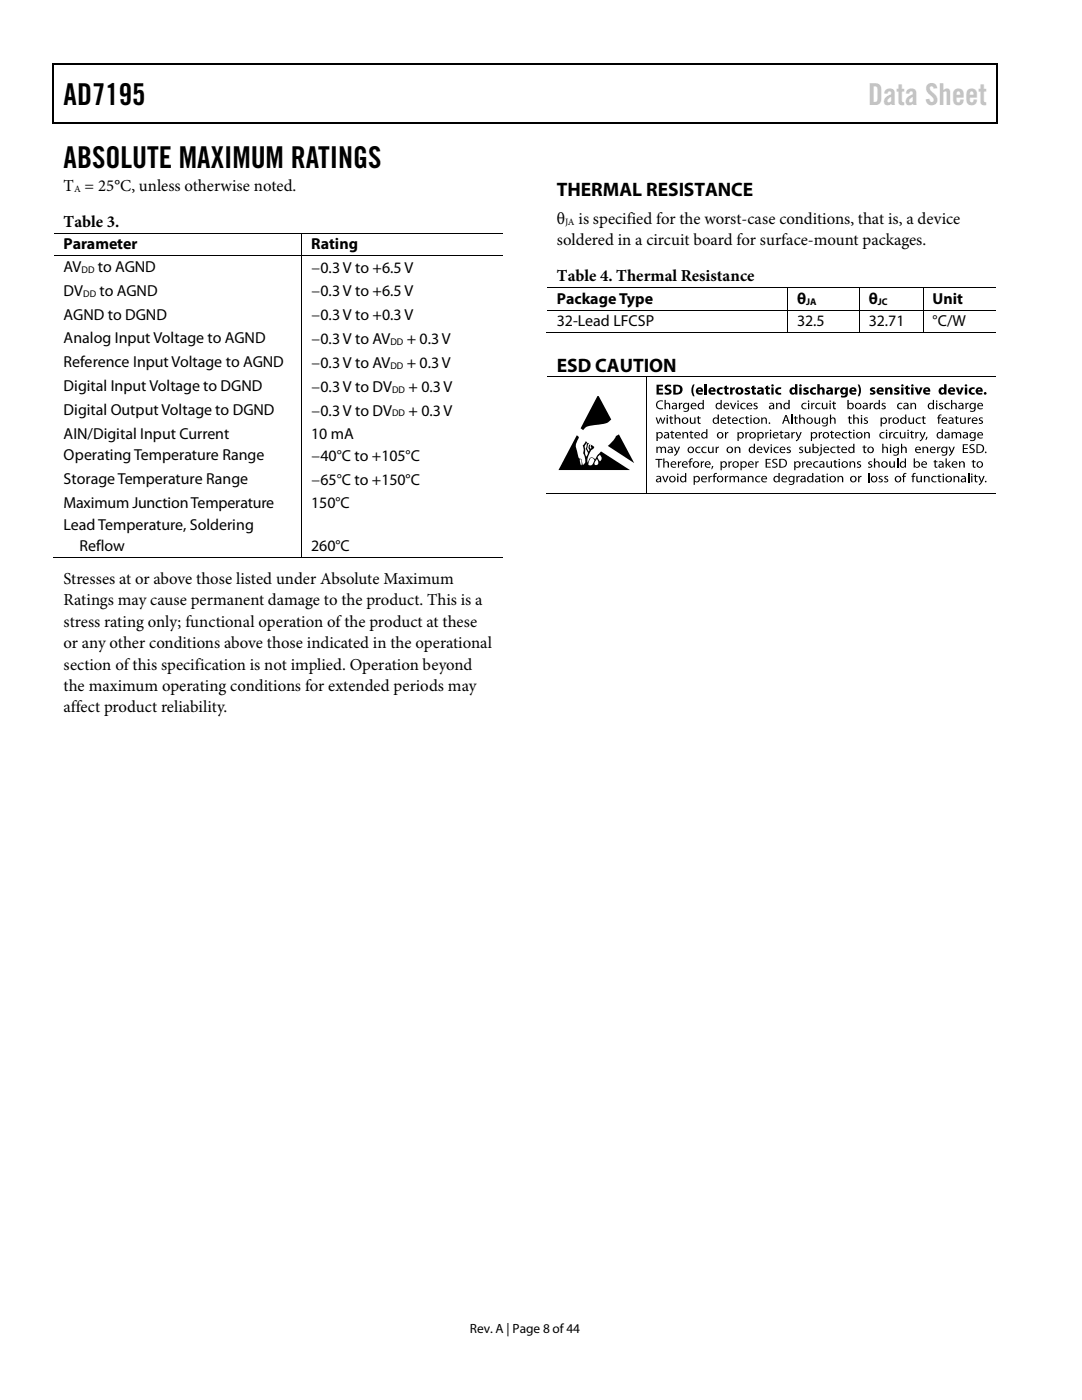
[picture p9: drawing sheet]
<svg xmlns="http://www.w3.org/2000/svg" width="216mm" height="279mm" viewBox="0 0 216 279" stroke-linecap="round" stroke-linejoin="round" font-family="sans-serif">
<defs><g id="words">
<g font-size="6">
<text x="12.7" y="20.9">AD7195</text>
<text x="12.7" y="33.6">ABSOLUTE MAXIMUM RATINGS</text>
</g>
<text font-size="6" fill="#c1c1c1" x="173.2" y="20.9">Data Sheet</text>
<g font-size="3.9">
<text x="111.1" y="39.2">THERMAL RESISTANCE</text>
<text x="111.1" y="74.2">ESD CAUTION</text>
</g>
<g font-size="3.3">
<text x="12.7" y="38.1">T = 25°C, unless otherwise noted.</text>
<text x="12.7" y="45.2">Table 3.</text>
<text x="111.1" y="44.7">θ</text>
<text x="115.4" y="44.7">is specified for the worst-case conditions, that is, a device</text>
<text x="111.1" y="49">soldered in a circuit board for surface-mount packages.</text>
<text x="111.1" y="56.1">Table 4. Thermal Resistance</text>
<text x="12.7" y="116.5">Stresses at or above those listed under Absolute Maximum</text>
<text x="12.7" y="120.8">Ratings may cause permanent damage to the product. This is a</text>
<text x="12.7" y="125.1">stress rating only; functional operation of the product at these</text>
<text x="12.7" y="129.4">or any other conditions above those indicated in the operational</text>
<text x="12.7" y="133.6">section of this specification is not implied. Operation beyond</text>
<text x="12.7" y="137.9">the maximum operating conditions for extended periods may</text>
<text x="12.7" y="142.2">affect product reliability.</text>
</g>
<g font-size="3.2">
<text x="12.7" y="49.8">Parameter</text>
<text x="62.1" y="49.8">Rating</text>
<text x="12.7" y="54.3">AV</text>
<text x="12.7" y="59">DV</text>
<text x="19.5" y="54.3">to AGND</text>
<text x="19.9" y="59">to AGND</text>
<text x="62.1" y="59.1">−0.3 V to +6.5V</text>
<text x="62.1" y="54.4">−0.3 V to +6.5V</text>
<text x="12.7" y="63.8">AGND to DGND</text>
<text x="62.1" y="63.9">−0.3 V to +0.3V</text>
<text x="111.1" y="60.6">Package Type</text>
<text x="111.1" y="65.1">32-Lead LFCSP</text>
<text x="159" y="65.1">32.5</text>
<text x="159" y="60.6">θ</text>
<text x="173.4" y="60.6">θ</text>
<text x="173.4" y="65.1">32.71</text>
<text x="186.1" y="65.1">°C/W</text>
<text x="186.1" y="60.6">Unit</text>
<text x="12.7" y="68.5">Analog Input Voltage to AGND</text>
<text x="62.1" y="68.7">−0.3 V to AV</text>
<text x="81.2" y="68.7">+ 0.3 V</text>
<text x="12.7" y="73.3">Reference Input Voltage to AGND</text>
<text x="62.1" y="73.4">−0.3 V to AV</text>
<text x="81.2" y="73.4">+ 0.3 V</text>
<text x="12.7" y="78.1">Digital Input Voltage to DGND</text>
<text x="12.7" y="82.8">Digital Output Voltage to DGND</text>
<text x="62.1" y="78.2">−0.3 V to DV</text>
<text x="62.1" y="82.9">−0.3 V to DV</text>
<text x="81.5" y="78.2">+ 0.3 V</text>
<text x="81.5" y="82.9">+ 0.3 V</text>
<text x="12.7" y="87.6">AIN/Digital Input Current</text>
<text x="62.1" y="87.6">10 mA</text>
<text x="12.7" y="91.9">Operating Temperature Range</text>
<text x="62.1" y="92">−40°C to +105°C</text>
<text x="12.7" y="96.6">Storage Temperature Range</text>
<text x="12.7" y="101.4">Maximum Junction Temperature</text>
<text x="62.1" y="96.8">−65°C to +150°C</text>
<text x="62.1" y="101.4">150°C</text>
<text x="12.7" y="105.7">Lead Temperature, Soldering</text>
<text x="15.9" y="110">Reflow</text>
<text x="62.1" y="110">260°C</text>
</g>
<text font-size="2.7" x="93.8" y="266">Rev. A | Page 8 of44</text>
<g font-size="1.9">
<text x="14.8" y="38.3">A</text>
<text x="112.8" y="44.9">JA</text>
<text x="16.3" y="54.4">DD</text>
<text x="16.6" y="59.2">DD</text>
<text x="160.9" y="60.8">JA</text>
<text x="175.2" y="60.8">JC</text>
<text x="77.9" y="68.8">DD</text>
<text x="77.9" y="73.6">DD</text>
<text x="78.2" y="78.4">DD</text>
<text x="78.2" y="83.1">DD</text>
</g>
</g></defs>
<g fill="#000">
<path d="M10.5 12.7h.3v1h-.3zM10.5 12.7h.3v.3h-.3zM133.3 12.7h.3v.3h-.3zM198.8 12.7h.2v1h-.2zM198.8 12.7h.2v.3h-.2zM10.5 24.4h.3v.2h-.3zM133.1 24.4h.2v.2h-.2zM198.8 24.4h.2v.2h-.2zM60.2 46.4h.1v.2h-.1zM60.2 51h.1v.1h-.1zM157.1 57.3h.2v.1h-.2zM171.4 57.3h.1v.1h-.1z"/>
<path d="M184.1 57.3h.2v.1h-.2zM128.8 75.1h.2v.2h-.2zM131 76.8h1.3v.3h-.8v.4h.7v.4h-.7v.5h.8v.3h-1.3zM132.6 79.8h.2v.8l.5-.2 .4 .2v1.1h-.2v-.9a.32 .32 0 0 0-.4-.2 .32 .32 0 0 0-.3 .3v.8h-.2zM132.8 76.9l.6-.1 .5 .1-.1 .3h-.6l-.1 .1 .1 .2a.64 .64 0 0 1 .8 .5 .64 .64 0 0 1-.5 .7h-.9l.1-.4 .5 .1 .3-.1-.1-.3a.76 .76 0 0 1-.7-.9zM138.3 76.7h.3a2.43 2.43 0 0 0 0 2.4 .85 .85 0 0 1-.6-1.2zM140.6 76.7h.5v2h-.5zM143.2 77.5l.9-.2h.1l-.1 .4a.43 .43 0 0 0-.6 .3 .43 .43 0 0 0 .7 .4v.3a.79 .79 0 0 1-1-.2 .79 .79 0 0 1 0-1zM144.6 77.1l.5-.2v.4h.3v.3h-.3v.8h.3v.3h-.5l-.2-.1-.1-1h-.2v-.3h.2zM145.7 77.3h.4v.3l.3-.3h.2v.4h-.3l-.1 .2v.8h-.5zM148.7 77.5l.5-.2 .4 .1v.3l-.5-.1v.2a.51 .51 0 0 1 .6 .5 .51 .51 0 0 1-.7 .5l-.5-.1 .1-.3 .4 .1 .3-.1-.7-.5zM150.1 77.1l.4-.2v.4h.4v.3h-.4l.1 .8h.3v.3h-.6l-.2-.1v-1h-.2v-.3h.2z"/>
<path d="M152.8 77.1l.5-.2v.4h.3v.3h-.3v.8h.3v.3h-.5l-.2-.1-.1-1h-.2v-.3h.2zM154.9 77.5l.8-.2h.2l-.1 .4a.44 .44 0 0 0-.7 .3 .44 .44 0 0 0 .7 .4l.1 .3a.79 .79 0 0 1-1-.2 .79 .79 0 0 1 0-1zM157.1 61.8h.2v.2h-.2zM157.1 66.3h.2v.2h-.2zM160.4 77.5l.5-.2 .4 .1v.3l-.5-.1v.2a.51 .51 0 0 1 .6 .5 .51 .51 0 0 1-.7 .5l-.4-.1v-.3l.4 .1 .3-.1-.7-.5zM161.8 77.5l.9-.2h.1v.4a.44 .44 0 0 0-.7 .3 .44 .44 0 0 0 .7 .4v.3a.79 .79 0 0 1-1-.2 .79 .79 0 0 1 0-1zM163.1 76.7h.5v.8a.55 .55 0 0 1 .6-.2 .55 .55 0 0 1 .3 .6v.8h-.4l-.1-.9-.2-.2-.2 .2v.9h-.5zM166.6 77.3h.4v.3l.2-.3h.3v.4h-.3l-.2 .3v.7h-.4zM171.1 76.7a.85 .85 0 0 1 .7 1.2v.4a.69 .69 0 0 1-.7 .8 2.43 2.43 0 0 0 0-2.4zM171.4 61.8h.1v.2h-.1zM171.4 66.3h.1v.2h-.1zM173.7 77.5l.5-.2 .4 .1-.1 .3h-.5l.3 .2a.45 .45 0 0 1 .4 .6l-.4 .2h-.7v-.3l.4 .1 .2-.1-.6-.5z"/>
<path d="M176.6 77.3h.4l.1 .2 .2-.2a.55 .55 0 0 1 .8 .6v.8h-.5v-.9l-.2-.2-.3 .3v.8h-.5zM178.5 77.5l.5-.2 .5 .1-.1 .3-.5-.1v.2l.2 .1a.45 .45 0 0 1 .4 .6l-.3 .2h-.8l.1-.3 .4 .1 .2-.1-.7-.5zM180.7 77.1l.5-.2v.4h.3v.3h-.3v.8h.3v.3h-.5l-.2-.1-.1-1h-.2v-.3h.2zM182.5 77.3h.5l.3 1 .3-1h.5l-.6 1.4h-.4zM184.1 61.8h.2v.2h-.2zM184.1 66.3h.2v.2h-.2zM189.8 79.8h.2v.8l.4-.2 .4 .2 .1 1.1h-.2v-.8a.33 .33 0 0 0-.3-.3 .33 .33 0 0 0-.4 .3v.8h-.2zM190.7 77.3h.5l.3 1 .3-1h.5l-.6 1.4h-.4zM193.5 77.5l.8-.2h.2l-.1 .4a.43 .43 0 0 0-.6 .3 .43 .43 0 0 0 .6 .4l.1 .3a.79 .79 0 0 1-1-.2 .79 .79 0 0 1 0-1zM119.3 79.1l2.7 4.6-.3 .2a3.4 3.4 0 0 1-2.6 .9l-.7 .1a2.13 2.13 0 0 0-2 .9l-.5-.3 2.8-5.5zM122.9 87.1l.6-.4 3 5.7-5.2-3.4 1.1-1.1zM128.8 98.4h.2v.2h-.2z"/>
<path d="M131 89.1h.2v.3l.2-.2h.4l.2 .2 .3-.2h.4l.2 .5v.7h-.2l-.1-.9-.2-.2-.3 .3v.8h-.3v-.9l-.3-.2-.3 .2v.9h-.2zM130.8 83.3h.3l.3 1.1 .3-1.1h.2l.3 1.1 .3-1.1h.3l-.5 1.3h-.2l-.3-1-.3 1h-.3zM130.8 91.6h1.4v.2h-.6v1.5h-.3v-1.5h-.5zM131.2 80.1l.7-.2 .4 .1-.1 .2a.74 .74 0 0 0-1.1 .6 .74 .74 0 0 0 1.2 .6v.2a.94 .94 0 0 1-1.2-.2 .94 .94 0 0 1 .1-1.3zM132.3 91.5h.3v.8l.4-.3 .4 .2 .1 1.1h-.3v-.7a.33 .33 0 0 0-.3-.4 .33 .33 0 0 0-.3 .4v.7h-.3zM132.1 95h.3l.4 1 .3-1h.3l-.5 1.2h-.3zM133.7 83.1l.3-.1v.3h.3v.2h-.3v.8l.3 .1v.2h-.4l-.1-.2-.1-.9h-.2v-.2h.2zM133.9 86l.3-.1v.3h.3v.2h-.3v.9h.3v.2h-.4l-.1-.2-.1-.9h-.2v-.2h.2zM134.6 82.7h.2v.8l.5-.2 .4 .2v1.1h-.2v-.7a.33 .33 0 0 0-.3-.4 .33 .33 0 0 0-.4 .3v.8h-.2zM134.4 89.1h.3l.4 1.1 .3-1.1h.3l-.7 1.6-.4 .3-.1-.2 .4-.4zM135.3 92.1h.2v.2l.4-.3v.3h-.2l-.2 .3v.7h-.2zM135.5 80.4h.2v.3l.4-.3v.2h-.2l-.2 .3v.8h-.2z"/>
<path d="M136.2 86.2h.2v.3l.1-.2a.52 .52 0 0 1 .7 .1l.1 1.1h-.2v-.7a.33 .33 0 0 0-.3-.4 .33 .33 0 0 0-.4 .3v.8h-.2zM137.7 91.6l.6-.1-.1 .2-.4 .1v.3h.3v.1h-.3v1.1h-.2v-1.1h-.2v-.1h.2zM137.8 86l.2-.1v.3h.3v.2h-.3v.9h.3v.2h-.3l-.2-.2v-.9h-.3v-.2h.3zM137.7 83.3h.2v.9l.3 .2 .3-.2v-.9h.3v1.3h-.2v-.2l-.1 .1a.49 .49 0 0 1-.8-.1zM139.2 83.1l.3-.1v.3h.3v.2h-.3v.8l.3 .1v.2h-.4l-.1-.2-.1-.9h-.2zM138.9 89.3l.5-.2 .4 .1-.1 .2a.5 .5 0 0 0-.8 .4 .5 .5 0 0 0 .8 .4l.1 .2a.68 .68 0 0 1-.9-.2 .68 .68 0 0 1 0-.9zM139.8 92.1h.2l.1 .2 .4-.3v.3l-.4 .3v.7h-.3zM140.1 89.3l.6-.2 .3 .1-.1 .2a.49 .49 0 0 0-.7 .4 .49 .49 0 0 0 .7 .4l.1 .2a.68 .68 0 0 1-.9-.2 .68 .68 0 0 1 0-.9zM141.4 95h.2v.2l.4-.2v.2h-.2l-.2 .3v.7h-.2zM142.1 93h.2l-.2 .6h-.2zM142.5 94.5l.6-.1-.1 .2-.4 .1v.3h.3v.2h-.3v1h-.2v-1h-.2v-.2h.2zM141.3 89.1h.2v1l.3 .1 .3-.2 .1-.9h.2v1.3h-.2v-.2l-.1 .1a.49 .49 0 0 1-.8-.1z"/>
<path d="M142.8 89.1h.2v.3l.5-.3v.3l-.5 .2v.8h-.2zM144.6 95h.3v.2l.4-.2v.2h-.2l-.2 .3v.7h-.3zM144.6 86.2h.3v.3l.4-.3v.2l-.2 .1-.2 .3v.7h-.2zM145.3 92.1h.3v.2l.4-.3v.3l-.4 .3v.7h-.2zM145.3 83.1l.2-.1v.3h.4v.2h-.4l.1 .8 .3 .1v.2h-.4l-.2-.2v-.9h-.2v-.2h.2zM145.6 95h.2v.2l.2-.2h.4l.2 .2 .3-.2h.3l.3 .5v.7h-.3v-.9l-.2-.2-.3 .2-.1 .9h-.2v-.9l-.3-.2-.3 .3v.8h-.2zM145.7 80.4h.2l.4 1 .4-1h.2l-.5 1.3h-.2zM146.6 89.1h.2v.3l.1-.1a.52 .52 0 0 1 .8 0v1.1h-.2v-.7a.33 .33 0 0 0-.3-.4 .33 .33 0 0 0-.4 .4v.7h-.2zM147.6 83.5l.6-.2 .3 .1-.1 .1a.49 .49 0 0 0-.7 .5 .49 .49 0 0 0 .7 .4l.1 .1a.68 .68 0 0 1-.9-.1 .68 .68 0 0 1 0-.9zM148.7 86.2h.2l.1 .3 .4-.3v.2l-.2 .1-.2 .3v.7h-.3zM147.9 80.6l.5-.2h.4l-.1 .2a.49 .49 0 0 0-.7 .4 .49 .49 0 0 0 .7 .5l.1 .1a.68 .68 0 0 1-.9-.1 .68 .68 0 0 1 0-.9zM148.9 83.1l.2-.1v.3h.4v.2h-.4v.8l.3 .1v.2h-.3l-.2-.2v-.9h-.2v-.2h.2z"/>
<path d="M149.2 95h.2v.2l.1-.1a.51 .51 0 0 1 .8 .1l.1 1h-.3v-.7a.34 .34 0 0 0-.3-.4 .34 .34 0 0 0-.4 .4v.7h-.2zM150.4 80.6l.4-.2 .3 .1v.1h-.4v.2l.2 .1a.38 .38 0 0 1 .3 .3 .38 .38 0 0 1-.2 .4h-.7l.1-.2 .3 .1 .3-.2-.6-.4zM150.7 92.1h.2v.2l.5-.3v.3h-.3l-.1 .3v.7h-.3zM150.9 95.2l.5-.2h.3v.2a.49 .49 0 0 0-.8 .4 .49 .49 0 0 0 .8 .4v.2a.68 .68 0 0 1-.9-.1 .68 .68 0 0 1 .1-.9zM151.9 83.3h.2v.2l.1-.1a.5 .5 0 0 1 .7 .1l.1 1.1h-.2v-.7a.33 .33 0 0 0-.3-.4 .33 .33 0 0 0-.4 .3v.8h-.2zM152.3 89.1h.2l.4 1.1 .4-1.1h.2l-.5 1.3h-.2zM152.7 86.2h.2v.3l.5-.3v.2l-.3 .1-.1 .2v.8h-.3zM153.4 84.3h.3v.3h-.3zM152.8 91.6h1v.2h-.8v.5h.7v.2h-.7v.6h.8v.2h-1zM154.2 91.8l.5-.2h.4l-.1 .2-.3-.1-.3 .2 .1 .3a.58 .58 0 0 1 .6 .3 .58 .58 0 0 1-.1 .7l-.7 .1-.3-.1 .1-.1a.4 .4 0 0 0 .6 .1 .4 .4 0 0 0 .1-.6l-.7-.4zM154.8 80.4h.3v.2l.1-.1a.52 .52 0 0 1 .7 .1l.1 1.1h-.2v-.8a.33 .33 0 0 0-.3-.3 .33 .33 0 0 0-.4 .3v.8h-.2zM154.5 89.3l.6-.2 .3 .1-.1 .2a.49 .49 0 0 0-.7 .4 .49 .49 0 0 0 .7 .4l.1 .2a.68 .68 0 0 1-.9-.2 .68 .68 0 0 1 0-.9z"/>
<path d="M155.7 86l.3-.1v.3h.3v.2h-.3v.9h.3v.2h-.4l-.2-.2v-.9h-.2v-.2h.2zM157 89.3l.4-.2 .4 .1-.1 .2-.4-.1v.3l.2 .1a.39 .39 0 0 1 .3 .6l-.5 .1-.4-.1 .1-.1 .3 .1 .3-.2-.6-.5zM157.9 82.7h.2v1.9h-.2zM157.9 86.2h.2v.3l.5-.3v.2l-.3 .1-.1 .2v.8h-.3zM158.6 83.1l.2-.1v.3h.4v.2h-.4l.1 .8 .3 .1v.2h-.4l-.2-.2v-.9h-.2v-.2h.2zM158.9 95h.2v.2l.5-.2v.2h-.3l-.1 .3v.7h-.3zM158.7 86.2h.3l.4 1 .3-1h.3l-.7 1.6-.5 .3v-.2a.43 .43 0 0 0 .4-.5zM159.5 82.7h.2v.8l.4-.2 .4 .2 .1 1.1h-.2l-.1-.9-.3-.2-.3 .2v.9h-.2zM159.5 89.3l.4-.2 .3 .1v.2l-.5-.1v.3l.2 .1a.38 .38 0 0 1 .4 .3 .38 .38 0 0 1-.2 .4l-.7-.1 .1-.1 .3 .1 .2-.2-.5-.5zM160 92.1h.3v.2l.4-.3v.3h-.2l-.2 .3v.7h-.2zM160.1 80.6l.5-.2h.3v.2a.5 .5 0 0 0-.8 .5 .5 .5 0 0 0 .8 .4v.1a.68 .68 0 0 1-.9-.1 .68 .68 0 0 1 .1-.9zM160.6 89.1h.2l.1 1 .2 .1 .4-.2v-.9h.2v1.3h-.2v-.2l-.1 .1a.49 .49 0 0 1-.7-.1z"/>
<path d="M161.9 80.4h.2v.3l.4-.3v.2h-.2l-.2 .3v.8h-.2zM162.4 92.2l.5-.2 .4 .1-.1 .2a.5 .5 0 0 0-.7 .4 .5 .5 0 0 0 .7 .4l.1 .2a.68 .68 0 0 1-.9-.1 .68 .68 0 0 1 0-1zM163.4 86.2h.2v.3l.4-.3v.2l-.2 .1-.2 .2v.8h-.2zM162.5 83.3h.3v.9l.2 .2 .4-.2v-.9h.2l.1 1.3h-.3v-.2l-.1 .1a.49 .49 0 0 1-.7-.1zM162.9 80.6l.5-.2h.3v.2a.49 .49 0 0 0-.8 .4 .49 .49 0 0 0 .8 .5v.1a.68 .68 0 0 1-.9-.1 .68 .68 0 0 1 .1-.9zM164.1 94.8l.2-.1v.3h.4v.2h-.4l.1 .8 .3 .1v.1l-.4 .1-.2-.3v-.8h-.2v-.2h.2zM164 80.4h.2v.9l.3 .2 .4-.3v-.8h.2v1.3h-.2v-.2l-.1 .1a.49 .49 0 0 1-.7-.1zM165.6 82.7h.2v.8l.5-.2 .4 .2v1.1h-.2v-.7a.33 .33 0 0 0-.3-.4 .33 .33 0 0 0-.4 .3v.8h-.2zM164.9 92.1h.2l.1 .9 .2 .2 .4-.3v-.8h.2v1.2h-.2v-.2l-.1 .1a.49 .49 0 0 1-.7-.1zM165.8 86l.3-.1v.3h.3v.2h-.3v.9h.3v.2h-.4l-.2-.2v-.9h-.2v-.2h.2zM166.2 80.2l.3-.1v.3h.3v.2h-.3v.8l.3 .1v.2h-.4l-.1-.2-.1-.9h-.2v-.2h.2zM166.5 91.8h.2v.3h.4v.1h-.4l.1 .9 .2 .1 .1 .1h-.4l-.2-.2v-.9h-.2z"/>
<path d="M165.9 89.3l.5-.2 .3 .1v.2a.5 .5 0 0 0-.8 .4 .5 .5 0 0 0 .8 .4v.2a.68 .68 0 0 1-.9-.2 .68 .68 0 0 1 .1-.9zM167.1 95h.2v.2l.1-.1a.52 .52 0 0 1 .8 .1l.1 1h-.3v-.7a.33 .33 0 0 0-.3-.3 .33 .33 0 0 0-.3 .3v.7h-.3zM167.1 88.9h.2v.2h.4v.2h-.4l.1 .9h.3v.2h-.4l-.2-.2v-.9h-.2v-.2h.2zM168.2 86.4l.5-.2 .3 .1v.2a.49 .49 0 0 0-.8 .4 .49 .49 0 0 0 .8 .4v.1a.68 .68 0 0 1-.9-.1 .68 .68 0 0 1 .1-.9zM169.5 92.1h.2v.2l.1-.1a.5 .5 0 0 1 .8 0v1.1h-.2v-.9a.32 .32 0 0 0-.4-.2 .32 .32 0 0 0-.2 .4v.7h-.3zM169.4 83.1l.2-.1v.3h.4v.2h-.4l.1 .8 .2 .1 .1 .2h-.4l-.2-.2v-.9h-.2zM169.4 86l.2-.1v.3h.4v.2h-.4l.1 .9h.3v.2h-.4l-.2-.2v-.9h-.2v-.2h.2zM170.2 82.7h.3v.8l.4-.2 .4 .2 .1 1.1h-.3v-.9l-.3-.2-.3 .2v.9h-.3zM171.1 92.2l.3-.2 .4 .1-.1 .2h-.4v.2l.2 .1a.38 .38 0 0 1 .3 .3 .38 .38 0 0 1-.2 .4h-.6v-.2l.3 .1 .3-.2-.6-.5zM171.2 95h.2v.2l.5-.2v.2h-.2l-.2 .3v.7h-.3zM172.4 83.5l.4-.2 .4 .1-.1 .1h-.4v.3h.2a.38 .38 0 0 1 .3 .4 .38 .38 0 0 1-.2 .4l-.7-.1 .1-.2 .3 .1 .3-.2-.6-.4zM172.4 86.2h.2v.3l.1-.2a.52 .52 0 0 1 .8 .1l.1 1.1h-.3v-.7a.33 .33 0 0 0-.3-.4 .33 .33 0 0 0-.3 .3v.8h-.3z"/>
<path d="M172.3 88.9h.3v.2h.3v.2h-.3v.9h.3v.2h-.4l-.2-.2v-.9h-.2v-.2h.2zM173.2 94.4h.2v1.8h-.2zM173.3 92.2l.4-.2 .3 .1v.2h-.5v.2l.2 .1a.38 .38 0 0 1 .4 .3 .38 .38 0 0 1-.3 .4h-.6v-.2l.4 .1 .2-.2-.5-.5zM173.5 80.4h.2v.3l.5-.3v.2h-.2l-.2 .3v.8h-.3zM174.4 91.5h.2v.8l.5-.3 .3 .2 .1 1.1h-.2v-.9a.32 .32 0 0 0-.4-.2 .32 .32 0 0 0-.3 .4v.7h-.2zM175.4 95.1l.4-.1h.3v.2h-.5v.2l.2 .1a.39 .39 0 0 1 .3 .6l-.4 .2-.4-.1v-.2l.4 .1 .2-.2-.5-.4zM176 80.6l.4-.2 .3 .1-.1 .1h-.4v.2l.2 .1a.38 .38 0 0 1 .3 .3 .38 .38 0 0 1-.2 .4h-.6v-.2l.4 .1 .2-.2-.5-.4zM176 88.6h.3v.8l.4-.3 .4 .2 .1 1.1h-.3v-.7a.34 .34 0 0 0-.3-.4 .34 .34 0 0 0-.3 .4v.7h-.3zM176.5 95.1l.4-.1h.3l-.1 .2h-.4v.2l.2 .1a.38 .38 0 0 1 .3 .3 .38 .38 0 0 1-.2 .4h-.6l.1-.2 .3 .1 .2-.2-.5-.4zM175.7 86.4l.5-.2 .3 .1v.2a.49 .49 0 0 0-.8 .4 .49 .49 0 0 0 .8 .4v.1a.68 .68 0 0 1-.9-.1 .68 .68 0 0 1 .1-.9zM177.3 83.3h.2v.3l.4-.3v.2l-.2 .1-.2 .3v.7h-.2zM177.4 86.2h.2l.1 .3 .4-.3v.2l-.2 .1-.2 .2v.8h-.3z"/>
<path d="M177.4 92.1h.3v.9l.3 .2 .3-.3v-.8h.3v1.2h-.2l-.1-.2-.1 .1a.49 .49 0 0 1-.7-.1zM179 91.5h.2v1.8h-.2zM178.4 86.4l.5-.2 .4 .1-.1 .2a.49 .49 0 0 0-.7 .4 .49 .49 0 0 0 .7 .4l.1 .1a.68 .68 0 0 1-.9-.1 .68 .68 0 0 1 0-.9zM179.8 88.6h.2v.8l.5-.3 .3 .2 .1 1.1h-.2v-.7a.33 .33 0 0 0-.3-.4 .33 .33 0 0 0-.4 .4v.7h-.2zM179.2 80.6l.5-.2h.3v.2a.49 .49 0 0 0-.8 .4 .49 .49 0 0 0 .8 .5v.1a.68 .68 0 0 1-.9-.1 .68 .68 0 0 1 .1-.9zM180.3 94.5l.6-.1-.1 .2-.4 .1v.3h.3v.2h-.3v1h-.2v-1h-.2v-.2h.2zM179.5 86.2h.3v.9l.3 .2 .3-.2v-.9h.3v1.3h-.2v-.2l-.1 .1a.49 .49 0 0 1-.8-.1zM181.7 80.4h.2v.2l.1-.1a.5 .5 0 0 1 .7 .1l.1 1.1h-.2v-.8a.33 .33 0 0 0-.3-.3 .33 .33 0 0 0-.4 .3v.8h-.2zM181.8 86l.2-.1v.3h.4v.2h-.4l.1 .9h.2l.1 .2h-.4l-.2-.2v-.9h-.2zM182.2 94.5l.5-.1v.2l-.4 .1v.3h.3v.2h-.3v1h-.2v-1h-.2v-.2h.2zM181.3 83.3h.2v.9l.3 .2 .3-.2v-.9h.3v1.3h-.2v-.2l-.1 .1a.48 .48 0 0 1-.8-.1zM182.6 86.2h.2l.1 .3 .4-.3v.2l-.2 .1-.2 .2v.8h-.3z"/>
<path d="M183.4 86.2h.3l.4 1 .3-1h.3l-.7 1.6-.4 .3-.1-.2a.43 .43 0 0 0 .4-.5zM182.9 83.5l.5-.2 .3 .1v.1a.5 .5 0 0 0-.8 .5 .5 .5 0 0 0 .8 .4v.1a.68 .68 0 0 1-.9-.1 .68 .68 0 0 1 .1-.9zM182.8 95h.3v.9l.3 .2 .3-.3v-.8h.3v1.2h-.3v-.2l-.1 .1a.48 .48 0 0 1-.7 0zM184.1 89.1h.2v.3l.1-.1a.52 .52 0 0 1 .7 0l.1 1.1h-.2v-.7a.33 .33 0 0 0-.3-.4 .33 .33 0 0 0-.4 .4v.7h-.2zM184.4 95h.2v.2l.1-.1a.5 .5 0 0 1 .7 .1l.1 1h-.2l-.1-.9a.32 .32 0 0 0-.3-.1 .32 .32 0 0 0-.3 .3v.7h-.2zM184.1 83.1l.3-.1v.3h.3v.2h-.3v.8l.3 .1v.2h-.4l-.2-.2v-.9h-.2v-.2h.2zM184.8 87.2h.3l-.3 .6h-.1zM186.5 91.8h.2v.3h.4v.1h-.4l.1 .9 .2 .1 .1 .1h-.4l-.2-.2v-.9h-.2zM186 95.2l.5-.2h.4l-.1 .2a.5 .5 0 0 0-.8 .4 .5 .5 0 0 0 .8 .4l.1 .2a.68 .68 0 0 1-.9-.1 .68 .68 0 0 1 0-.9zM187 89.1h.2v.3l.5-.3v.3h-.3l-.1 .2-.1 .8h-.2zM187.3 82.8l.6-.1-.1 .2-.3 .2-.1 .2h.4v.2h-.4v1.1h-.2v-1.1h-.2v-.2h.2zM187.4 80.6l.4-.2 .4 .1-.1 .1h-.4v.2l.2 .1a.38 .38 0 0 1 .3 .3 .38 .38 0 0 1-.2 .4h-.7l.1-.2 .3 .1 .3-.2-.6-.4z"/>
<path d="M187.2 94.8l.3-.1v.3h.3v.2h-.3v.8l.3 .1v.1l-.4 .1-.1-.3-.1-.8h-.2v-.2h.2zM188.7 91.5h.2v1.2l.5-.6h.3l-.5 .5 .6 .7h-.3l-.4-.6-.2 .2v.4h-.2zM188.6 80.6l.5-.2h.4l-.1 .2a.49 .49 0 0 0-.7 .4 .49 .49 0 0 0 .7 .5l.1 .1a.68 .68 0 0 1-.9-.1 .68 .68 0 0 1 0-.9zM189.2 89.1h.3l.4 1.1 .4-1.1h.2l-.5 1.3-.6 .6-.1-.2 .5-.4zM189.9 86.2h.2v.2l.2-.2h.4l.2 .3 .3-.3 .4 .1 .2 .5v.7h-.2l-.1-.9-.2-.2-.3 .3v.8h-.3v-.9l-.3-.2-.3 .3v.8h-.2zM190.3 95h.2v.2l.1-.1a.51 .51 0 0 1 .7 .1l.1 1h-.2v-.7a.34 .34 0 0 0-.3-.3 .34 .34 0 0 0-.4 .3v.7h-.2zM190.7 83.1l.3-.1v.3h.3v.2h-.3v.8l.3 .1v.2h-.4l-.2-.2v-.9h-.2v-.2h.2zM191.3 92.1h.3v.2l.1-.1a.52 .52 0 0 1 .7 0l.1 1.1h-.2v-.7a.33 .33 0 0 0-.3-.4 .33 .33 0 0 0-.4 .4v.7h-.2zM192.6 80.4h.2l.1 .3 .4-.3v.2l-.4 .3v.8h-.3zM191.6 83.3h.2v.9l.3 .2 .4-.2v-.9h.2v1.3h-.2v-.2l-.1 .1a.49 .49 0 0 1-.8-.1zM192.1 88.7h1v.1h-.8v.6h.8v.2h-.8v.6h.9v.2h-1.1zM193.1 83.3h.2v.3l.5-.3v.2l-.3 .1-.2 .3v.7h-.2z"/>
<path d="M193.1 94.4h.3v1.8h-.3zM193.5 88.9l.5-.3 .4 .1v.2l-.4-.1-.3 .2 .1 .3a.58 .58 0 0 1 .6 .3 .58 .58 0 0 1-.1 .7l-.6 .1-.3-.1v-.2a.4 .4 0 0 0 .6 .2 .4 .4 0 0 0 .1-.6l-.2-.1a.5 .5 0 0 1-.4-.7zM194.1 91.8h.2v.3h.4v.1h-.4l.1 .9 .3 .1v.1h-.4l-.2-.2v-.9h-.2v-.1h.2zM194.5 94.8l.2-.1v.3h.4v.2h-.4l.1 .8 .3 .1v.1l-.4 .1-.2-.3v-.8h-.2v-.2h.2zM195.4 83.5l.4-.2 .3 .1-.1 .1h-.4v.3h.2a.38 .38 0 0 1 .3 .4 .38 .38 0 0 1-.2 .4l-.6-.1v-.2l.4 .1 .2-.2-.5-.4zM195.2 95h.3l.4 1 .3-1h.3l-.6 1.3-.5 .5-.1-.2 .4-.4zM196.6 96h.2v.2h-.2zM196.6 90.2h.2v.2h-.2zM60.2 111.2h.1v.1h-.1z"/>
<path d="M134.3 76.8a1.57 1.57 0 0 1 1.9 .6 1.22 1.22 0 0 1-1.7 1.4l-.2-.1zM134.8 77.1v1.3a.68 .68 0 0 0 .9-.6 .68 .68 0 0 0-.9-.7z"/>
<path d="M139 77.5a.71 .71 0 0 1 .9-.2 .71 .71 0 0 1 .4 .9h-1l.2 .2h.6l.1 .3a.84 .84 0 0 1-1.1-.1 .84 .84 0 0 1-.1-1.1zM139.4 77.6l-.1 .3h.6l-.2-.3z"/>
<path d="M139.4 80.6l.4-.2 .4 .2v-.8h.2l.1 1.9h-.3v-.2a.62 .62 0 0 1-.9 0 .62 .62 0 0 1 .1-.9zM139.6 80.6a.47 .47 0 0 0-.1 .6 .47 .47 0 0 0 .5 .3l.1-.1a.46 .46 0 0 0 .1-.6 .46 .46 0 0 0-.6-.2z"/>
<path d="M141.5 77.5a.71 .71 0 0 1 .9-.2 .71 .71 0 0 1 .4 .9h-1l.2 .2h.7v.3a.84 .84 0 0 1-1.1-.1 .84 .84 0 0 1-.1-1.1zM141.9 77.6l-.1 .3h.6l-.1-.3z"/>
<path d="M142.9 80.6l.5-.2 .4 .2v-.8h.2v1.9h-.2v-.2a.62 .62 0 0 1-.9 0 .62 .62 0 0 1 0-.9zM143.2 80.6a.47 .47 0 0 0-.2 .6 .47 .47 0 0 0 .6 .3 .47 .47 0 0 0 .2-.6 .47 .47 0 0 0-.6-.3z"/>
<path d="M146.8 78a.78 .78 0 0 1 1.5 0 .78 .78 0 0 1-1.5 0zM147.4 77.7l-.1 .1a.44 .44 0 0 0 .2 .7 .4 .4 0 0 0 .3-.5 .4 .4 0 0 0-.4-.3z"/>
<path d="M151.1 77.4l.4-.1a.65 .65 0 0 1 .9 .6v.8h-.4v-.1a.49 .49 0 0 1-.7 0 .49 .49 0 0 1 0-.7l.6-.2-.2-.1-.5 .1zM151.6 78.2l-.1 .1 .2 .2 .2-.2v-.2z"/>
<path d="M154 76.8h.3v.3h-.3zM153.9 77.3h.5v1.4h-.5z"/>
<path d="M156.5 80.6l.4-.2 .4 .2v-.8h.3v1.9h-.2l-.1-.2a.62 .62 0 0 1-.9 0 .62 .62 0 0 1 .1-.9zM156.7 80.6a.47 .47 0 0 0-.1 .6 .47 .47 0 0 0 .5 .3 .47 .47 0 0 0 .2-.6 .47 .47 0 0 0-.6-.3z"/>
<path d="M157.7 77.5l.5-.2 .4 .1v-.7h.5v2h-.4v-.2a.71 .71 0 0 1-1.1 0 .71 .71 0 0 1 .1-1zM158.2 77.7a.39 .39 0 0 0-.2 .5 .39 .39 0 0 0 .5 .2 .4 .4 0 0 0 .1-.5 .4 .4 0 0 0-.4-.2z"/>
<path d="M159.5 76.8h.4v.3h-.4zM159.5 77.3h.5v1.4h-.5z"/>
<path d="M164.9 77.4l.4-.1a.66 .66 0 0 1 .9 .6v.8h-.4v-.1a.49 .49 0 0 1-.8 .1 .49 .49 0 0 1 .1-.8l.6-.2-.3-.1-.4 .1zM165.3 78.2v.2l.2 .1 .2-.2v-.2z"/>
<path d="M169.1 79.8h.3v.8a.61 .61 0 0 1 .8 0 .61 .61 0 0 1 0 .9 .61 .61 0 0 1-.9 0v.2h-.2zM169.4 80.7a.47 .47 0 0 0 0 .6 .47 .47 0 0 0 .5 .1 .47 .47 0 0 0 .2-.5 .47 .47 0 0 0-.5-.3z"/>
<path d="M167.8 77.5a.61 .61 0 0 1 1 0v-.2h.4v.4a1.56 1.56 0 0 1-.3 1.5l-.6 .1-.5-.1 .1-.3 .2 .1a.41 .41 0 0 0 .6-.4 .69 .69 0 0 1-1-.1 .69 .69 0 0 1 .1-1zM168.3 77.7l-.1 .1a.4 .4 0 0 0 .2 .6 .38 .38 0 0 0 .3-.4 .38 .38 0 0 0-.4-.3z"/>
<path d="M169.6 77.5a.71 .71 0 0 1 .9-.2 .71 .71 0 0 1 .4 .9h-1l.2 .2h.7v.3a.84 .84 0 0 1-1-.1 .84 .84 0 0 1-.2-1.1zM170 77.6l-.1 .3h.6l-.1-.3z"/>
<path d="M175.1 77.5a.71 .71 0 0 1 .9-.2 .71 .71 0 0 1 .3 .9h-1l.3 .2h.6l.1 .3a.84 .84 0 0 1-1.1-.1 .84 .84 0 0 1-.1-1.1zM175.5 77.6l-.2 .3h.6l-.1-.3z"/>
<path d="M174.5 80.6l.4-.2 .4 .2v-.8h.3v1.9h-.2l-.1-.2a.62 .62 0 0 1-.9 0 .62 .62 0 0 1 .1-.9zM174.8 80.6a.47 .47 0 0 0-.2 .6 .47 .47 0 0 0 .5 .3 .47 .47 0 0 0 .2-.6 .47 .47 0 0 0-.5-.3z"/>
<path d="M179.9 76.8h.3v.3h-.3zM179.8 77.3h.5v1.4h-.5z"/>
<path d="M181.9 76.8h.3v.3h-.3zM181.8 77.3h.5v1.4h-.5z"/>
<path d="M184.4 77.5a.71 .71 0 0 1 .9-.2 .71 .71 0 0 1 .3 .9h-1l.3 .2h.6v.3a.84 .84 0 0 1-1-.1 .84 .84 0 0 1-.1-1.1zM184.8 77.6l-.2 .3h.6l-.1-.3z"/>
<path d="M185.3 80.6l.4-.2 .4 .2v-.8h.3v1.9h-.2v-.2a.62 .62 0 0 1-1 0 .62 .62 0 0 1 .1-.9zM185.6 80.6a.47 .47 0 0 0-.2 .6 .47 .47 0 0 0 .5 .3 .47 .47 0 0 0 .2-.6 .47 .47 0 0 0-.5-.3z"/>
<path d="M187.5 77.5l.5-.2 .4 .1v-.7h.5v2h-.5v-.2a.71 .71 0 0 1-1 0 .71 .71 0 0 1 .1-1zM187.9 77.7l-.1 .1a.4 .4 0 0 0 .3 .6 .39 .39 0 0 0 .3-.4 .39 .39 0 0 0-.5-.3z"/>
<path d="M189.3 77.5a.71 .71 0 0 1 .9-.2 .71 .71 0 0 1 .4 .9h-1l.2 .2h.6l.1 .3a.84 .84 0 0 1-1.1-.1 .84 .84 0 0 1-.1-1.1zM189.7 77.6l-.1 .3h.6l-.1-.3z"/>
<path d="M192.6 76.8h.3v.3h-.3zM192.5 77.3h.5v1.4h-.5z"/>
<path d="M194.8 77.5a.71 .71 0 0 1 .9-.2 .71 .71 0 0 1 .4 .9h-1l.2 .2h.7v.3a.84 .84 0 0 1-1-.1 .84 .84 0 0 1-.2-1.1zM195.2 77.6l-.1 .3h.6l-.1-.3z"/>
<path d="M115.1 86.9l-3.7 6.9h14.3l-5.8-3.7-.7 .7-.5 .9a.71 .71 0 0 0-.8-.4 .71 .71 0 0 0-.5 .7l-.1 .3a3.1 3.1 0 0 1 1.2-2.9l.1-.2-.6-.4v.7l-.2 .1-.1-.3v-.7l-.2 .4-.1 .4 .2 .4-.1 .3-.1-.2a.74 .74 0 0 1-.1-1l.3-.4-.3-.2-.4 1.2a1 1 0 0 1 .1 1.6l-.2-.4v-1a.9 .9 0 0 1 .2-1.2l.1-.2-.2-.2-.3 .5a.49 .49 0 0 0-.2 .8 3.1 3.1 0 0 0 .3 2 1.05 1.05 0 0 1-.4 1.4l-.4-1.2a.83 .83 0 0 1-.6-1l-.1-.5a2.41 2.41 0 0 1 .2-2.6 .45 .45 0 0 0-.3-.6zM115.7 91.7h.2l.1 .3 .1 .6-.2 .3zM117.9 91.4l.5 .1a.91 .91 0 0 1-.9 1.3l-.1-.1 .1-.7zM119 91.7a.53 .53 0 0 1 .4 .7 .53 .53 0 0 1-.8 .2zM119.3 91.1l.4-.3a.76 .76 0 0 1 0 1.2l-.4-.7z"/>
<path d="M131 86.2h.2v.3a.61 .61 0 0 1 .9-.1 .61 .61 0 0 1 0 .9 .61 .61 0 0 1-.9 0v.7h-.2zM131.3 86.5a.44 .44 0 0 0 0 .7 .44 .44 0 0 0 .7-.1 .46 .46 0 0 0-.1-.5 .46 .46 0 0 0-.4-.2z"/>
<path d="M131 95.1l.4-.1 .5 .2 .1 1h-.3v-.1a.41 .41 0 0 1-.6 .1 .41 .41 0 0 1 0-.6l.6-.2v-.1l-.3-.2-.4 .1zM131.2 95.7v.3h.4l.1-.1v-.3z"/>
<path d="M133 83a.15 .15 0 0 1 .3 0 .15 .15 0 0 1-.3 0zM133 83.3h.3v1.3h-.3z"/>
<path d="M132.6 86.3l.4-.1 .5 .3v1h-.2v-.2a.41 .41 0 0 1-.6 .1 .41 .41 0 0 1 0-.6l.6-.1-.1-.1-.2-.2-.4 .1zM132.8 87v.3h.3l.2-.2v-.2z"/>
<path d="M134 92.2a.57 .57 0 0 1 .7-.1 .57 .57 0 0 1 .3 .6h-1a.53 .53 0 0 0 .9 .4v.2a.71 .71 0 0 1-.9-.1 .71 .71 0 0 1 0-1zM134.2 92.3l-.2 .3h.7l-.1-.3z"/>
<path d="M133.5 95.6a.66 .66 0 0 1 1.3 0 .66 .66 0 0 1-1.3 0zM133.7 95.6a.45 .45 0 0 0 .9 0 .45 .45 0 0 0-.9 0z"/>
<path d="M133.3 89.2l.4-.1 .5 .3 .1 1h-.3v-.1a.42 .42 0 0 1-.6 .1 .42 .42 0 0 1 0-.7l.6-.1v-.1l-.3-.2-.4 .1zM133.5 89.9v.3h.4l.1-.2v-.2z"/>
<path d="M134.9 86.4a.58 .58 0 0 1 .7-.1 .58 .58 0 0 1 .3 .6h-1a.53 .53 0 0 0 .9 .4v.1a.71 .71 0 0 1-.9-.1 .71 .71 0 0 1 0-.9zM135.1 86.4l-.2 .3h.7l-.1-.3z"/>
<path d="M134.1 80.5h.8l.2 .4v.8h-.2v-.2l-.3 .2-.4-.1a.38 .38 0 0 1 0-.6l.6-.1v-.2l-.3-.2-.3 .1zM134.4 81.1l-.1 .4h.4l.1-.2v-.3z"/>
<path d="M135.1 94.6a.15 .15 0 0 1 .3 0 .15 .15 0 0 1-.3 0zM135.1 95h.3v1.2h-.3z"/>
<path d="M136.2 92.2a.58 .58 0 0 1 .7-.1 .58 .58 0 0 1 .3 .6h-.9a.52 .52 0 0 0 .8 .4l.1 .2a.71 .71 0 0 1-1-.1 .71 .71 0 0 1 0-1zM136.5 92.3l-.2 .3h.7l-.1-.3z"/>
<path d="M136 83.9a.7 .7 0 0 1 1.4 0 .7 .7 0 0 1-1.4 0zM136.2 84a.45 .45 0 0 0 .9 0 .45 .45 0 0 0-.9 0z"/>
<path d="M135.9 95.1l.4-.1 .4 .1v-.7h.2v1.8h-.2v-.2a.62 .62 0 0 1-.9 .1 .62 .62 0 0 1 .1-1zM136.1 95.2a.47 .47 0 0 0-.2 .6 .47 .47 0 0 0 .6 .3 .47 .47 0 0 0 .2-.6 .47 .47 0 0 0-.6-.3z"/>
<path d="M136.4 80.6l.5-.2 .4 .2v-.2h.2v.3a1.48 1.48 0 0 1-.2 1.4l-.5 .1-.4-.1v-.2l.2 .1a.47 .47 0 0 0 .5-.1 .47 .47 0 0 0 .2-.4 .61 .61 0 0 1-.9-.1 .61 .61 0 0 1 0-.8zM136.7 80.6a.46 .46 0 0 0-.2 .6 .46 .46 0 0 0 .5 .3 .46 .46 0 0 0 .3-.6 .46 .46 0 0 0-.6-.3z"/>
<path d="M137.2 89.8a.66 .66 0 0 1 1.3 0 .66 .66 0 0 1-1.3 0zM137.4 89.8a.45 .45 0 0 0 .9 0 .45 .45 0 0 0-.9 0z"/>
<path d="M138 80.6a.57 .57 0 0 1 .7-.2 .57 .57 0 0 1 .3 .7h-1a.52 .52 0 0 0 .9 .4v.1a.71 .71 0 0 1-.9-.1 .71 .71 0 0 1 0-.9zM138.2 80.6l-.2 .3h.8l-.2-.3z"/>
<path d="M138.4 95h.2v.2a.61 .61 0 0 1 .9 0 .61 .61 0 0 1 0 .8 .61 .61 0 0 1-.9 .1v.7h-.2zM138.7 95.3a.44 .44 0 0 0 0 .6 .44 .44 0 0 0 .7 0 .46 .46 0 0 0 0-.6 .46 .46 0 0 0-.5-.1z"/>
<path d="M138.7 86.4a.57 .57 0 0 1 .7-.1 .57 .57 0 0 1 .3 .6h-.9a.51 .51 0 0 0 .8 .4v.1a.71 .71 0 0 1-.9-.1 .71 .71 0 0 1 0-.9zM138.9 86.4l-.1 .3h.6l-.1-.3z"/>
<path d="M138.2 92.7a.67 .67 0 0 1 1.3 0 .67 .67 0 0 1-1.3 0zM138.4 92.7a.45 .45 0 0 0 .9 0 .45 .45 0 0 0-.9 0z"/>
<path d="M140 95.2a.57 .57 0 0 1 .7-.2 .57 .57 0 0 1 .3 .7h-.9a.52 .52 0 0 0 .8 .3l.1 .2a.71 .71 0 0 1-.9-.1 .71 .71 0 0 1-.1-.9zM140.3 95.2l-.2 .3h.7l-.1-.3z"/>
<path d="M140.8 92.2a.57 .57 0 0 1 .7-.1 .57 .57 0 0 1 .3 .6h-.9a.52 .52 0 0 0 .8 .4v.2a.71 .71 0 0 1-.9-.1 .71 .71 0 0 1 0-1zM141 92.3l-.1 .3h.7l-.2-.3z"/>
<path d="M140.1 86.4l.4-.2 .4 .2v-.8h.3v1.9h-.3v-.2a.62 .62 0 0 1-.9 0 .62 .62 0 0 1 .1-.9zM140.3 86.5a.47 .47 0 0 0-.2 .5 .47 .47 0 0 0 .6 .3 .47 .47 0 0 0 .2-.6 .47 .47 0 0 0-.6-.2z"/>
<path d="M142.4 83.5l.4-.2 .4 .2v-.8h.3v1.9h-.3v-.2a.63 .63 0 0 1-.9 0 .63 .63 0 0 1 .1-.9zM142.6 83.5a.47 .47 0 0 0-.2 .6 .47 .47 0 0 0 .6 .3 .47 .47 0 0 0 .2-.6 .47 .47 0 0 0-.6-.3z"/>
<path d="M143 95.6a.7 .7 0 0 1 1.4 0 .7 .7 0 0 1-1.4 0zM143.2 95.6a.45 .45 0 0 0 .9 0 .45 .45 0 0 0-.9 0z"/>
<path d="M143 86.9a.7 .7 0 0 1 1.4 0 .7 .7 0 0 1-1.4 0zM143.3 86.9a.44 .44 0 0 0 .8 0 .44 .44 0 0 0-.8 0z"/>
<path d="M143.8 92.1h.2v.2a.62 .62 0 0 1 .9 0 .62 .62 0 0 1 0 .8 .62 .62 0 0 1-.9 .1v.6h-.2zM144.1 92.4a.42 .42 0 0 0 .1 .7 .42 .42 0 0 0 .6-.4l-.2-.4z"/>
<path d="M143.9 83.5a.57 .57 0 0 1 .7-.2 .57 .57 0 0 1 .3 .7h-.9a.52 .52 0 0 0 .8 .4l.1 .1a.71 .71 0 0 1-1-.1 .71 .71 0 0 1 0-.9zM144.2 83.5l-.2 .3h.7l-.1-.3z"/>
<path d="M144.5 80.6a.57 .57 0 0 1 .7-.2 .57 .57 0 0 1 .3 .7h-.9a.51 .51 0 0 0 .8 .4v.1a.71 .71 0 0 1-.9-.1 .71 .71 0 0 1 0-.9zM144.7 80.6l-.1 .3h.7l-.1-.3z"/>
<path d="M145 89.8a.67 .67 0 0 1 1.3 0 .67 .67 0 0 1-1.3 0zM145.2 89.8a.45 .45 0 0 0 .9 0 .45 .45 0 0 0-.9 0z"/>
<path d="M146.2 83.5a.57 .57 0 0 1 .7-.2 .57 .57 0 0 1 .3 .7h-.9a.53 .53 0 0 0 .8 .4l.1 .1a.71 .71 0 0 1-1-.1 .71 .71 0 0 1 0-.9zM146.4 83.5l-.1 .3h.7l-.1-.3z"/>
<path d="M146.1 92.7a.7 .7 0 0 1 1.4 0 .7 .7 0 0 1-1.4 0zM146.3 92.7a.45 .45 0 0 0 .9 0 .45 .45 0 0 0-.9 0z"/>
<path d="M147.2 86.2h.2v.3a.62 .62 0 0 1 .8-.1 .62 .62 0 0 1 .1 .9 .62 .62 0 0 1-.9 0v.7h-.2zM147.5 86.5a.42 .42 0 0 0-.1 .6 .42 .42 0 0 0 .6 .1 .42 .42 0 0 0 .1-.6l-.3-.2z"/>
<path d="M147.2 80h.2v.2h-.2zM147.2 80.4h.2v1.3h-.2z"/>
<path d="M147.7 92.1h.3v.2a.61 .61 0 0 1 .8 0 .61 .61 0 0 1 .1 .8 .61 .61 0 0 1-.9 .1v.6h-.2zM148.1 92.4a.44 .44 0 0 0 0 .6 .44 .44 0 0 0 .6-.1 .46 .46 0 0 0 0-.5 .46 .46 0 0 0-.5-.1z"/>
<path d="M147.9 95.1l.4-.1 .5 .2v1h-.2v-.1a.41 .41 0 0 1-.6 .1 .41 .41 0 0 1 0-.6l.6-.2v-.1l-.3-.2-.4 .1zM148.1 95.7l-.1 .2a.29 .29 0 0 0 .3 .2 .29 .29 0 0 0 .3-.3v-.2z"/>
<path d="M149.1 80.6a.57 .57 0 0 1 .7-.2 .57 .57 0 0 1 .3 .7h-.9a.52 .52 0 0 0 .8 .4v.1a.71 .71 0 0 1-.9-.1 .71 .71 0 0 1 0-.9zM149.3 80.6l-.1 .3h.7l-.1-.3z"/>
<path d="M149.4 92.2a.57 .57 0 0 1 .7-.1 .57 .57 0 0 1 .3 .6h-.9a.52 .52 0 0 0 .8 .4v.2a.71 .71 0 0 1-.9-.1 .71 .71 0 0 1 0-1zM149.6 92.3l-.1 .3h.7l-.1-.3z"/>
<path d="M149.7 83a.15 .15 0 0 1 .3 0 .15 .15 0 0 1-.3 0zM149.7 83.3h.3v1.3h-.3z"/>
<path d="M149.5 86.9a.7 .7 0 0 1 1.4 0 .7 .7 0 0 1-1.4 0zM149.7 86.9a.45 .45 0 0 0 .9 0 .45 .45 0 0 0-.9 0z"/>
<path d="M149.6 89.3l.4-.2 .4 .2v-.7h.2l.1 1.8h-.3v-.2a.62 .62 0 0 1-.9 0 .62 .62 0 0 1 .1-.9zM149.8 89.4a.47 .47 0 0 0-.1 .6 .47 .47 0 0 0 .5 .2 .47 .47 0 0 0 .2-.6 .47 .47 0 0 0-.6-.2z"/>
<path d="M150.3 83.9a.67 .67 0 0 1 1.3 0 .67 .67 0 0 1-1.3 0zM150.5 84a.45 .45 0 0 0 .9 0 .45 .45 0 0 0-.9 0z"/>
<path d="M151.1 86.2h.2l.1 .3a.62 .62 0 0 1 .8-.1 .62 .62 0 0 1 0 .9 .62 .62 0 0 1-.8 0v.7h-.3zM151.5 86.5a.42 .42 0 0 0 .1 .7 .42 .42 0 0 0 .6-.3l-.2-.4z"/>
<path d="M151.1 89.3a.57 .57 0 0 1 .7-.1 .57 .57 0 0 1 .3 .6h-.9a.53 .53 0 0 0 .8 .4l.1 .2a.71 .71 0 0 1-.9-.1 .71 .71 0 0 1-.1-1zM151.4 89.4l-.2 .3h.7l-.1-.3z"/>
<path d="M152 95.2a.58 .58 0 0 1 .7-.2 .58 .58 0 0 1 .4 .7h-1a.52 .52 0 0 0 .8 .3l.1 .2a.71 .71 0 0 1-.9-.1 .71 .71 0 0 1-.1-.9zM152.3 95.2l-.2 .3h.7l-.1-.3z"/>
<path d="M153.6 85.8h.3v.2h-.3zM153.6 86.2h.3v1.3h-.3z"/>
<path d="M153.8 88.7h.2v.2h-.2zM153.8 89.1h.2v1.3h-.2z"/>
<path d="M154.4 86.4a.58 .58 0 0 1 .7-.1 .58 .58 0 0 1 .3 .6h-1a.53 .53 0 0 0 .9 .4v.1a.71 .71 0 0 1-.9-.1 .71 .71 0 0 1 0-.9zM154.6 86.4l-.2 .3h.7l-.1-.3z"/>
<path d="M153.5 80.5l.5-.1 .4 .2 .1 1.1h-.2v-.2a.41 .41 0 0 1-.7 .1 .41 .41 0 0 1 0-.6l.6-.1v-.2l-.3-.2-.3 .1zM153.8 81.1l-.1 .4 .4-.1 .1-.1v-.3z"/>
<path d="M155.5 91.6a1.02 1.02 0 0 1 1.2 .1 1.02 1.02 0 0 1 .2 1.2 1.4 1.4 0 0 1-1.4 .4zM155.8 91.8v1.4a.75 .75 0 0 0 1-.7 .75 .75 0 0 0-1-.7z"/>
<path d="M154.5 95.1l.4-.1 .4 .1v-.7h.3v1.8h-.2v-.2a.62 .62 0 0 1-1 .1 .62 .62 0 0 1 .1-1zM154.8 95.2a.47 .47 0 0 0-.2 .6 .47 .47 0 0 0 .5 .3 .47 .47 0 0 0 .2-.6 .47 .47 0 0 0-.5-.3z"/>
<path d="M155.7 89.3a.57 .57 0 0 1 .7-.1 .57 .57 0 0 1 .3 .6h-.9a.52 .52 0 0 0 .8 .4l.1 .2a.71 .71 0 0 1-1-.1 .71 .71 0 0 1 0-1zM156 89.4l-.2 .3h.7l-.1-.3z"/>
<path d="M156.1 95.2a.57 .57 0 0 1 .7-.2 .57 .57 0 0 1 .3 .7h-1a.53 .53 0 0 0 .9 .3v.2a.71 .71 0 0 1-.9-.1 .71 .71 0 0 1 0-.9zM156.3 95.2l-.2 .3h.7l-.1-.3z"/>
<path d="M156.7 82.8h.3l.6 1.8h-.2l-.2-.6h-.7l-.2 .6h-.2zM156.8 83l-.2 .9h.5z"/>
<path d="M156.6 86.3l.4-.1 .5 .3v1h-.2v-.2a.41 .41 0 0 1-.6 .1 .41 .41 0 0 1 0-.6l.6-.1v-.1l-.3-.2-.4 .1zM156.8 87v.3h.3l.2-.2v-.2z"/>
<path d="M158.5 92.1h.2v.2a.62 .62 0 0 1 .9 0 .62 .62 0 0 1 0 .8 .62 .62 0 0 1-.9 .1v.6h-.2zM158.8 92.4a.42 .42 0 0 0 .1 .7 .42 .42 0 0 0 .6-.4l-.2-.4z"/>
<path d="M157.5 95.1l.4-.1 .4 .2v-.2h.2v.3a1.48 1.48 0 0 1-.2 1.3l-.4 .2-.5-.1 .1-.2 .1 .1a.46 .46 0 0 0 .5-.1 .46 .46 0 0 0 .2-.5 .61 .61 0 0 1-.9 0 .61 .61 0 0 1 .1-.9zM157.7 95.2a.46 .46 0 0 0-.2 .6 .46 .46 0 0 0 .6 .2 .46 .46 0 0 0 .2-.5 .46 .46 0 0 0-.6-.3z"/>
<path d="M159.8 95.1l.4-.1 .5 .2 .1 1h-.2l-.1-.1a.41 .41 0 0 1-.6 .1 .41 .41 0 0 1 0-.6l.6-.2v-.1l-.3-.2-.4 .1zM160 95.7v.3h.4l.1-.1v-.3z"/>
<path d="M161 92.2a.57 .57 0 0 1 .7-.1 .57 .57 0 0 1 .3 .6h-.9a.51 .51 0 0 0 .8 .4v.2a.71 .71 0 0 1-.9-.1 .71 .71 0 0 1 0-1zM161.2 92.3l-.1 .3h.7l-.1-.3z"/>
<path d="M161.2 80a.15 .15 0 0 1 .3 0 .15 .15 0 0 1-.3 0zM161.2 80.4h.3v1.3h-.3z"/>
<path d="M160.9 83.9a.66 .66 0 0 1 1.3 0 .66 .66 0 0 1-1.3 0zM161.1 84a.45 .45 0 0 0 .9 0 .45 .45 0 0 0-.9 0z"/>
<path d="M161.8 86.2h.2v.3a.62 .62 0 0 1 .9-.1 .62 .62 0 0 1 0 .9 .62 .62 0 0 1-.9 0v.7h-.2zM162.1 86.5a.42 .42 0 0 0 .1 .7 .42 .42 0 0 0 .6-.3l-.2-.4z"/>
<path d="M162.1 88.6h.3v.8a.61 .61 0 0 1 .8 0 .61 .61 0 0 1 0 .9 .61 .61 0 0 1-.9-.1v.2h-.2zM162.5 89.4a.47 .47 0 0 0-.1 .6 .47 .47 0 0 0 .6 .2 .47 .47 0 0 0 .1-.6 .47 .47 0 0 0-.5-.3z"/>
<path d="M161.2 95.1l.4-.1 .5 .1v-.7h.2v1.8h-.2v-.2a.62 .62 0 0 1-1 .1 .62 .62 0 0 1 .1-1zM161.5 95.2a.47 .47 0 0 0-.2 .6 .47 .47 0 0 0 .5 .3 .47 .47 0 0 0 .2-.6 .47 .47 0 0 0-.5-.3z"/>
<path d="M163.7 89.1h.3v1.4l-.2 .3-.4 .2v-.2l.2-.1 .1-.3zM163.7 88.7h.3v.2h-.3z"/>
<path d="M162.7 95.1l.4-.1 .5 .2 .1 1h-.2l-.1-.1a.41 .41 0 0 1-.6 .1 .41 .41 0 0 1 0-.6l.6-.2v-.1l-.3-.2-.4 .1zM162.9 95.7v.3h.4l.1-.1v-.3z"/>
<path d="M163.5 92.1h.8l.2 .5v.7h-.2v-.1l-.3 .1h-.4a.38 .38 0 0 1 .1-.6l.6-.2-.1-.1-.2-.2-.4 .1zM163.8 92.8v.3l.5-.1v-.3z"/>
<path d="M164.5 89.3a.57 .57 0 0 1 .6-.1 .57 .57 0 0 1 .4 .6h-1a.52 .52 0 0 0 .8 .4l.1 .2a.71 .71 0 0 1-.9-.1 .71 .71 0 0 1 0-1zM164.7 89.4l-.2 .3h.7l-.1-.3z"/>
<path d="M164.1 86.9a.7 .7 0 0 1 1.4 0 .7 .7 0 0 1-1.4 0zM164.4 86.9a.45 .45 0 0 0 .8 0 .45 .45 0 0 0-.8 0z"/>
<path d="M164.9 94.6a.15 .15 0 0 1 .3 0 .15 .15 0 0 1-.3 0zM165 95h.2v1.2h-.2z"/>
<path d="M164.1 83.5l.5-.2 .4 .2v-.2h.2v.4a1.48 1.48 0 0 1-.2 1.3l-.5 .1-.4-.1v-.2l.2 .1a.46 .46 0 0 0 .5 0 .46 .46 0 0 0 .2-.5 .61 .61 0 0 1-.9 0 .61 .61 0 0 1 0-.9zM164.4 83.5a.46 .46 0 0 0-.2 .6 .46 .46 0 0 0 .5 .3 .46 .46 0 0 0 .2-.6 .46 .46 0 0 0-.5-.3z"/>
<path d="M165.5 80h.3v.2h-.3zM165.5 80.4h.3v1.3h-.3z"/>
<path d="M165.5 95.6a.67 .67 0 0 1 1.3 0 .67 .67 0 0 1-1.3 0zM165.7 95.7a.45 .45 0 0 0 .9 0 .45 .45 0 0 0-.9 0z"/>
<path d="M166.7 86.4a.57 .57 0 0 1 .7-.1 .57 .57 0 0 1 .3 .6h-.9a.53 .53 0 0 0 .8 .4l.1 .1a.71 .71 0 0 1-.9-.1 .71 .71 0 0 1-.1-.9zM167 86.4l-.2 .3h.7l-.1-.3z"/>
<path d="M167.3 91.7a.15 .15 0 0 1 .3 0 .15 .15 0 0 1-.3 0zM167.3 92.1h.3v1.2h-.3z"/>
<path d="M168 89.3a.57 .57 0 0 1 .7-.1 .57 .57 0 0 1 .3 .6h-.9a.53 .53 0 0 0 .8 .4l.1 .2a.71 .71 0 0 1-1-.1 .71 .71 0 0 1 0-1zM168.3 89.4l-.2 .3h.7l-.1-.3z"/>
<path d="M167.9 92.7a.66 .66 0 0 1 1.3 0 .66 .66 0 0 1-1.3 0zM168.1 92.7a.45 .45 0 0 0 .9 0 .45 .45 0 0 0-.9 0z"/>
<path d="M169.6 95.6a.67 .67 0 0 1 1.3 0 .67 .67 0 0 1-1.3 0zM169.8 95.7a.45 .45 0 0 0 .9 0 .45 .45 0 0 0-.9 0z"/>
<path d="M170.2 85.9a.15 .15 0 0 1 .3 0 .15 .15 0 0 1-.3 0zM170.3 86.2h.2v1.3h-.2z"/>
<path d="M169.4 89.3l.4-.2 .4 .2v-.7h.3v1.8h-.2v-.2a.63 .63 0 0 1-1 0 .63 .63 0 0 1 .1-.9zM169.7 89.4a.47 .47 0 0 0-.2 .6 .47 .47 0 0 0 .5 .2 .47 .47 0 0 0 .2-.6 .47 .47 0 0 0-.5-.2z"/>
<path d="M170.6 81a.66 .66 0 0 1 1.3 0 .66 .66 0 0 1-1.3 0zM170.8 81.1a.45 .45 0 0 0 .9 0 .45 .45 0 0 0-.9 0z"/>
<path d="M170.8 86.9a.67 .67 0 0 1 1.3 0 .67 .67 0 0 1-1.3 0zM171 86.9a.45 .45 0 0 0 .9 0 .45 .45 0 0 0-.9 0z"/>
<path d="M171.8 83a.15 .15 0 0 1 .2 0 .15 .15 0 0 1-.2 0zM171.8 83.3h.2v1.3h-.2z"/>
<path d="M172.2 80.5h.7l.2 .4 .1 .8h-.3v-.2l-.2 .2-.4-.1a.38 .38 0 0 1 0-.6l.6-.1v-.2l-.3-.2-.3 .1zM172.4 81.1v.4h.3l.2-.2v-.3z"/>
<path d="M173.1 89.8a.67 .67 0 0 1 1.3 0 .67 .67 0 0 1-1.3 0zM173.3 89.8a.45 .45 0 0 0 .9 0 .45 .45 0 0 0-.9 0z"/>
<path d="M173.8 95.6a.66 .66 0 0 1 1.3 0 .66 .66 0 0 1-1.3 0zM174 95.6a.45 .45 0 0 0 .9 0 .45 .45 0 0 0-.9 0z"/>
<path d="M175.7 83.3h.2v.2a.62 .62 0 0 1 .9 0 .62 .62 0 0 1 0 .9 .62 .62 0 0 1-.8 0v.7h-.3zM176.1 83.6a.42 .42 0 0 0-.1 .6 .42 .42 0 0 0 .6 .1 .42 .42 0 0 0 .1-.6l-.4-.2z"/>
<path d="M175.8 92.7a.7 .7 0 0 1 1.4 0 .7 .7 0 0 1-1.4 0zM176 92.7a.45 .45 0 0 0 .9 0 .45 .45 0 0 0-.9 0z"/>
<path d="M176.8 85.9a.15 .15 0 0 1 .3 0 .15 .15 0 0 1-.3 0zM176.8 86.2h.2v1.3h-.2z"/>
<path d="M177.6 88.8a.15 .15 0 0 1 .3 0 .15 .15 0 0 1-.3 0zM177.6 89.1h.2v1.3h-.2z"/>
<path d="M178.1 83.9a.67 .67 0 0 1 1.3 0 .67 .67 0 0 1-1.3 0zM178.3 84a.45 .45 0 0 0 .9 0 .45 .45 0 0 0-.9 0z"/>
<path d="M178.5 95.6a.7 .7 0 0 1 1.4 0 .7 .7 0 0 1-1.4 0zM178.7 95.7a.45 .45 0 0 0 .9 0 .45 .45 0 0 0-.9 0z"/>
<path d="M178.3 89.3l.4-.2 .5 .3v-.3h.2v.4a1.48 1.48 0 0 1-.2 1.3l-.5 .2-.5-.1 .1-.2h.2a.46 .46 0 0 0 .5 0 .46 .46 0 0 0 .1-.5 .61 .61 0 0 1-.9 0 .61 .61 0 0 1 .1-.9zM178.6 89.4a.46 .46 0 0 0-.2 .5 .46 .46 0 0 0 .5 .3 .46 .46 0 0 0 .2-.6 .46 .46 0 0 0-.5-.2z"/>
<path d="M179.7 92.2l.4-.2 .4 .2v-.7h.3v1.8h-.2v-.2a.62 .62 0 0 1-1 .1 .62 .62 0 0 1 .1-1zM180 92.3a.47 .47 0 0 0-.2 .6 .47 .47 0 0 0 .5 .2 .47 .47 0 0 0 .2-.5 .47 .47 0 0 0-.5-.3z"/>
<path d="M179.8 83.5l.4-.2 .4 .2v-.8h.2l.1 1.9h-.2l-.1-.2a.62 .62 0 0 1-.9 0 .62 .62 0 0 1 .1-.9zM180 83.5a.47 .47 0 0 0-.1 .6 .47 .47 0 0 0 .5 .3l.1-.1a.46 .46 0 0 0 .1-.6 .46 .46 0 0 0-.6-.2z"/>
<path d="M181.1 85.8h.2v.2h-.2zM181.1 86.2h.2v1.3h-.2z"/>
<path d="M180.3 80.5l.5-.1 .4 .2 .1 1.1h-.2l-.1-.2a.41 .41 0 0 1-.6 .1 .41 .41 0 0 1 0-.6l.6-.1v-.2l-.3-.2-.3 .1zM180.5 81.1v.4l.4-.1 .1-.1v-.3z"/>
<path d="M182.3 91.5h.3v.8a.62 .62 0 0 1 .8 0 .62 .62 0 0 1 0 .9 .62 .62 0 0 1-.9-.1v.2h-.2zM182.7 92.4a.44 .44 0 0 0 0 .6 .44 .44 0 0 0 .6-.1 .46 .46 0 0 0 0-.5 .46 .46 0 0 0-.5-.1z"/>
<path d="M182.8 89.3a.58 .58 0 0 1 .7-.1 .58 .58 0 0 1 .3 .6h-1a.52 .52 0 0 0 .8 .4l.1 .2a.71 .71 0 0 1-.9-.1 .71 .71 0 0 1 0-1zM183 89.4l-.2 .3h.7l-.1-.3z"/>
<path d="M184 92.2a.57 .57 0 0 1 .7-.1 .57 .57 0 0 1 .3 .6h-1a.53 .53 0 0 0 .9 .4v.2a.71 .71 0 0 1-.9-.1 .71 .71 0 0 1 0-1zM184.2 92.3l-.1 .3h.6l-.1-.3z"/>
<path d="M185.7 89.3a.57 .57 0 0 1 .7-.1 .57 .57 0 0 1 .3 .6h-1a.53 .53 0 0 0 .9 .4v.2a.71 .71 0 0 1-.9-.1 .71 .71 0 0 1 0-1zM185.9 89.4l-.1 .3h.7l-.2-.3z"/>
<path d="M186.8 80h.2v.2h-.2zM186.8 80.4h.2v1.3h-.2z"/>
<path d="M188 83.5a.57 .57 0 0 1 .7-.2 .57 .57 0 0 1 .3 .7h-.9a.52 .52 0 0 0 .8 .4v.1a.71 .71 0 0 1-.9-.1 .71 .71 0 0 1 0-.9zM188.3 83.5l-.2 .3h.7l-.1-.3z"/>
<path d="M187.1 86.4l.4-.2 .4 .2v-.8h.2v1.9h-.2v-.2a.62 .62 0 0 1-.9 0 .62 .62 0 0 1 .1-.9zM187.3 86.5a.47 .47 0 0 0-.2 .5 .47 .47 0 0 0 .6 .3 .47 .47 0 0 0 .2-.6 .47 .47 0 0 0-.6-.2z"/>
<path d="M188.1 94.5h.2v.2h-.2zM188.1 95h.2v1.2h-.2z"/>
<path d="M187.3 92.1l.5-.1 .5 .3v1h-.2v-.1a.42 .42 0 0 1-.7 .1 .42 .42 0 0 1 0-.6l.6-.2v-.1l-.3-.2-.3 .1zM187.6 92.8l-.1 .3h.4l.2-.2v-.2z"/>
<path d="M188 89.3l.4-.2 .4 .3v-.3h.2v.4a1.48 1.48 0 0 1-.2 1.3l-.5 .2-.4-.1 .1-.2h.1a.47 .47 0 0 0 .5 0 .47 .47 0 0 0 .2-.5 .61 .61 0 0 1-.9 0 .61 .61 0 0 1 .1-.9zM188.2 89.4a.46 .46 0 0 0-.2 .5 .46 .46 0 0 0 .6 .3 .46 .46 0 0 0 .2-.6 .46 .46 0 0 0-.6-.2z"/>
<path d="M188.6 95.6a.7 .7 0 0 1 1.4 0 .7 .7 0 0 1-1.4 0zM188.9 95.7a.44 .44 0 0 0 .8 0 .44 .44 0 0 0-.8 0z"/>
<path d="M188.5 86.3l.5-.1 .4 .3 .1 1h-.2v-.2a.41 .41 0 0 1-.6 .1 .41 .41 0 0 1 0-.6l.5-.1v-.1l-.3-.2-.3 .1zM188.8 87v.3h.3l.1-.2v-.2z"/>
<path d="M190 92.2a.58 .58 0 0 1 .7-.1 .58 .58 0 0 1 .4 .6h-1a.52 .52 0 0 0 .8 .4l.1 .2a.71 .71 0 0 1-.9-.1 .71 .71 0 0 1-.1-1zM190.3 92.3l-.2 .3h.7l-.1-.3z"/>
<path d="M189.3 83.4h.8l.2 .4v.8h-.2v-.2l-.3 .2h-.4a.38 .38 0 0 1 0-.7l.6-.1v-.2l-.3-.1-.3 .1zM189.6 84l-.1 .4 .5-.2v-.3z"/>
<path d="M191.3 80.5l.4-.1 .5 .2 .1 1.1h-.3v-.2a.41 .41 0 0 1-.6 .1 .41 .41 0 0 1 0-.6l.6-.1v-.2l-.3-.2-.3 .1zM191.5 81.1v.4l.4-.1 .1-.1v-.3z"/>
<path d="M191.8 95.1l.4-.1 .5 .2 .1 1h-.2l-.1-.1a.41 .41 0 0 1-.6 .1 .41 .41 0 0 1 0-.6l.6-.2v-.1l-.3-.2-.4 .1zM192 95.7v.3h.4l.1-.1v-.3z"/>
<path d="M192.2 86.3h.7l.2 .4v.8h-.2v-.2l-.2 .2h-.4a.38 .38 0 0 1 0-.7l.6-.1v-.1l-.3-.2-.4 .1zM192.4 87v.3l.5-.2v-.2z"/>
<path d="M193.8 94.5h.2v.2h-.2zM193.8 95h.2v1.2h-.2z"/>
<path d="M194.1 83.5a.57 .57 0 0 1 .6-.2 .57 .57 0 0 1 .4 .7h-1a.52 .52 0 0 0 .8 .4l.1 .1a.71 .71 0 0 1-.9-.1 .71 .71 0 0 1 0-.9zM194.3 83.5l-.2 .3h.7l-.1-.3z"/>
<path d="M193.6 86.4l.4-.2 .5 .2v-.2h.2v.4a1.48 1.48 0 0 1-.2 1.3l-.5 .1-.4-.1v-.1h.2a.46 .46 0 0 0 .5 0 .46 .46 0 0 0 .1-.5 .61 .61 0 0 1-.9 0 .61 .61 0 0 1 .1-.9zM193.9 86.5a.46 .46 0 0 0-.2 .5 .46 .46 0 0 0 .5 .3 .46 .46 0 0 0 .2-.6 .46 .46 0 0 0-.5-.2z"/>
<path d="M193.6 80.6l.4-.2 .5 .2v-.2h.2v.3a1.48 1.48 0 0 1-.2 1.4l-.5 .1-.5-.1 .1-.2 .2 .1a.46 .46 0 0 0 .5-.1 .46 .46 0 0 0 .1-.4 .61 .61 0 0 1-.9-.1 .61 .61 0 0 1 .1-.8zM193.9 80.6a.46 .46 0 0 0-.2 .6 .46 .46 0 0 0 .5 .3 .46 .46 0 0 0 .2-.6 .46 .46 0 0 0-.5-.3z"/>
<path d="M194.8 88.7a1.02 1.02 0 0 1 1.2 .1 1.02 1.02 0 0 1 .3 1.2 1.41 1.41 0 0 1-1.5 .4zM195.1 88.8v1.4a.75 .75 0 0 0 1-.7 .75 .75 0 0 0-1-.7z"/>
<path d="M195.2 86.4a.57 .57 0 0 1 .7-.1 .57 .57 0 0 1 .3 .6h-1a.51 .51 0 0 0 .8 .4l.1 .1a.71 .71 0 0 1-.9-.1 .71 .71 0 0 1 0-.9zM195.4 86.4l-.2 .3h.7l-.1-.3z"/>
<path d="M195.2 80.6a.57 .57 0 0 1 .7-.2 .57 .57 0 0 1 .3 .7h-1a.51 .51 0 0 0 .8 .4l.1 .1a.71 .71 0 0 1-.9-.1 .71 .71 0 0 1 0-.9zM195.4 80.6l-.2 .3h.7l-.1-.3z"/>
<path d="M194.8 92.7a.7 .7 0 0 1 1.4 0 .7 .7 0 0 1-1.4 0zM195.1 92.7a.45 .45 0 0 0 .9 0 .45 .45 0 0 0-.9 0z"/>
<circle cx="196.6" cy="78.5" r=".27"/>
</g>
<path d="M10.7 13.7v10.7M10.8 12.8h122.5M133.6 12.8h65.2M198.9 13.7v10.7M10.8 24.5h188" fill="none" stroke="#000" stroke-width=".25"/>
<g fill="none" stroke="#000" stroke-width=".2">
<path d="M10.8 46.5h49.4M10.8 51.1h49.4M60.2 46.6v4.4M60.2 51.1v60.1M60.3 46.5h40M60.3 51.1h40M109.2 57.4h47.9M157.2 57.4v4.4M157.3 57.4h14.1M171.5 57.4v4.4M171.5 57.4h12.6M184.2 57.4v4.4"/>
<path d="M184.3 57.4h14.5M109 66.4h48.1M109.2 61.9h47.9M109.2 75.2h19.6M128.9 75.3v23.1M129 75.2h69.8M157.2 62v4.3M157.3 61.9h14.1M157.3 66.4h14.1M171.5 62v4.3M171.5 61.9h12.6M171.5 66.4h12.6"/>
<path d="M184.2 62v4.3M184.3 61.9h14.5M184.3 66.4h14.5M109 98.5h19.8M129 98.5h69.8M10.5 111.3h49.7M60.3 111.3h40"/>
</g>
<use href="#words"/>
</svg>
